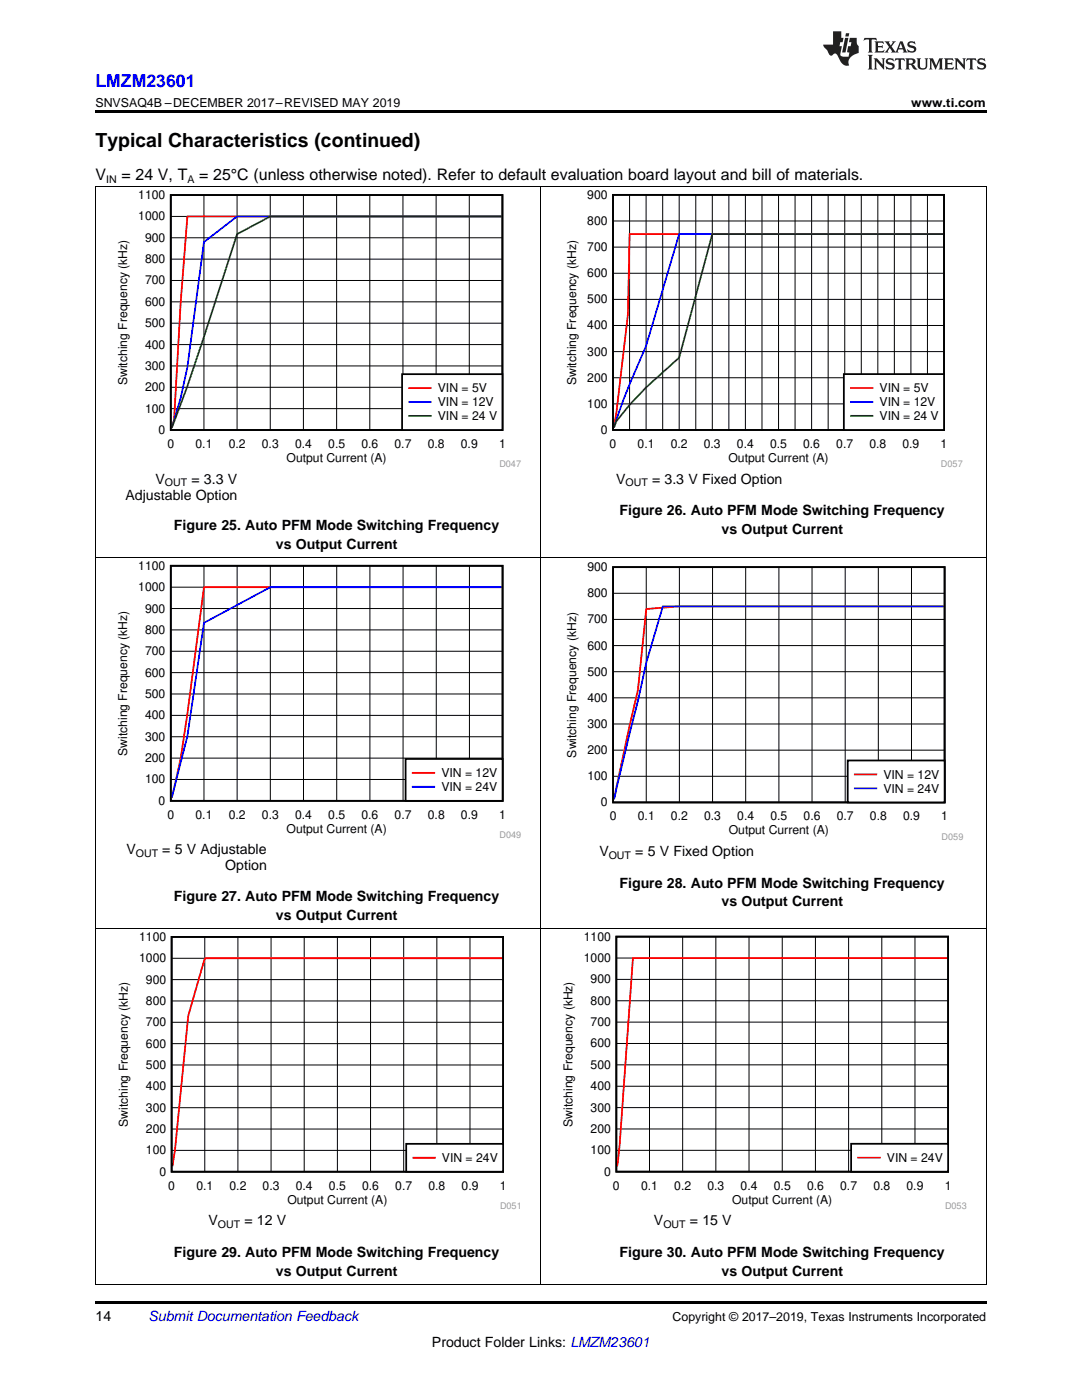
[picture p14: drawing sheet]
<svg xmlns="http://www.w3.org/2000/svg" width="216mm" height="279mm" viewBox="0 0 216 279" stroke-linecap="round" stroke-linejoin="round" font-family="sans-serif">
<defs><g id="words">
<text font-size="3.9" x="19" y="29.3">Typical Characteristics (continued)</text>
<text font-size="3.5" fill="#00f" x="19" y="17.3">LMZM23601</text>
<g font-size="3.2">
<text x="19" y="36">V</text>
<text x="24.2" y="36">= 24 V, T</text>
<text x="39.8" y="36">= 25°C (unless otherwise noted). Refer to default evaluation board layout and bill of materials.</text>
</g>
<g font-size="2.8">
<text x="25" y="99.7">Adjustable Option</text>
<text x="31" y="96.5">V</text>
<text x="38.2" y="96.5">= 3.3 V</text>
<text x="122.9" y="96.5">V</text>
<text x="130.1" y="96.5">= 3.3 V Fixed Option</text>
<text x="34.7" y="105.8">Figure 25. Auto PFM Mode Switching Frequency</text>
<text x="123.6" y="102.9">Figure 26. Auto PFM Mode Switching Frequency</text>
<text x="144" y="106.6">vs Output Current</text>
<text x="55.1" y="109.5">vs Output Current</text>
<text x="25.2" y="170.5">V</text>
<text x="32.4" y="170.5">= 5 V Adjustable</text>
<text x="44.9" y="173.7">Option</text>
<text x="119.6" y="170.9">V</text>
<text x="126.8" y="170.9">= 5 V Fixed Option</text>
<text x="34.7" y="179.8">Figure 27. Auto PFM Mode Switching Frequency</text>
<text x="123.6" y="177.2">Figure 28. Auto PFM Mode Switching Frequency</text>
<text x="55.1" y="183.5">vs Output Current</text>
<text x="144" y="180.9">vs Output Current</text>
<text x="41.6" y="244.5">V</text>
<text x="48.8" y="244.5">= 12 V</text>
<text x="130.5" y="244.5">V</text>
<text x="137.7" y="244.5">= 15 V</text>
<text x="34.7" y="250.9">Figure 29. Auto PFM Mode Switching Frequency</text>
<text x="123.6" y="250.9">Figure 30. Auto PFM Mode Switching Frequency</text>
<text x="55.1" y="254.6">vs Output Current</text>
<text x="144" y="254.6">vs Output Current</text>
<text x="19" y="263.6">14</text>
<text x="86.2" y="268.9">Product Folder Links: LMZM23601</text>
</g>
<text font-size="2.8" fill="#0000c8" x="29.6" y="263.6">Submit Documentation Feedback</text>
<g font-size="2.5">
<text x="19" y="21.4">SNVSAQ4B –DECEMBER 2017–REVISED MAY 2019</text>
<text x="181.8" y="21.4">www.ti.com</text>
<text x="134.2" y="263.6">Copyright © 2017–2019, Texas Instruments Incorporated</text>
</g>
<g font-size="2.4">
<text x="27.6" y="39.7">1100</text>
<text x="117.2" y="39.7">900</text>
<text x="27.6" y="44">1000</text>
<text x="117.2" y="44.9">800</text>
<text x="28.9" y="52.5">800</text>
<text x="28.9" y="48.3">900</text>
<text x="117.2" y="50.1">700</text>
<text x="28.9" y="56.8">700</text>
<text x="117.2" y="55.3">600</text>
<text x="28.9" y="65.3">500</text>
<text x="28.9" y="61">600</text>
<text x="117.2" y="65.8">400</text>
<text x="117.2" y="60.5">500</text>
<text x="28.9" y="69.6">400</text>
<text x="117.2" y="71">300</text>
<text x="25.4" y="76.9" transform="rotate(-90 25.4 76.9)">Switching Frequency (kHz)</text>
<text x="28.9" y="73.8">300</text>
<text x="115" y="76.9" transform="rotate(-90 115 76.9)">Switching Frequency (kHz)</text>
<text x="117.2" y="76.2">200</text>
<text x="28.9" y="82.4">100</text>
<text x="28.9" y="78.1">200</text>
<text x="87.4" y="78.3">VIN = 5V</text>
<text x="87.4" y="81.1">VIN = 12V</text>
<text x="87.4" y="83.9">VIN = 24 V</text>
<text x="117.2" y="81.4">100</text>
<text x="175.5" y="78.3">VIN = 5V</text>
<text x="175.5" y="81.1">VIN = 12V</text>
<text x="175.5" y="83.9">VIN = 24 V</text>
<text x="31.6" y="86.6">0</text>
<text x="33.4" y="89.4">0</text>
<text x="39" y="89.4">0.1</text>
<text x="45.6" y="89.4">0.2</text>
<text x="52.2" y="89.4">0.3</text>
<text x="58.9" y="89.4">0.4</text>
<text x="65.5" y="89.4">0.5</text>
<text x="72.1" y="89.4">0.6</text>
<text x="78.7" y="89.4">0.7</text>
<text x="85.3" y="89.4">0.8</text>
<text x="92" y="89.4">0.9</text>
<text x="99.6" y="89.4">1</text>
<text x="119.9" y="86.6">0</text>
<text x="121.6" y="89.4">0</text>
<text x="127.2" y="89.4">0.1</text>
<text x="133.8" y="89.4">0.2</text>
<text x="140.4" y="89.4">0.3</text>
<text x="147" y="89.4">0.4</text>
<text x="153.7" y="89.4">0.5</text>
<text x="160.3" y="89.4">0.6</text>
<text x="166.9" y="89.4">0.7</text>
<text x="173.5" y="89.4">0.8</text>
<text x="180.1" y="89.4">0.9</text>
<text x="187.7" y="89.4">1</text>
<text x="57.2" y="92.2">Output Current (A)</text>
<text x="145.3" y="92.2">Output Current (A)</text>
<text x="27.6" y="113.7">1100</text>
<text x="117.2" y="114">900</text>
<text x="27.6" y="118">1000</text>
<text x="117.2" y="119.2">800</text>
<text x="28.9" y="122.2">900</text>
<text x="117.2" y="124.4">700</text>
<text x="28.9" y="130.8">700</text>
<text x="28.9" y="126.5">800</text>
<text x="117.2" y="129.6">600</text>
<text x="28.9" y="135">600</text>
<text x="117.2" y="134.9">500</text>
<text x="28.9" y="143.6">400</text>
<text x="28.9" y="139.3">500</text>
<text x="117.2" y="140.1">400</text>
<text x="28.9" y="147.8">300</text>
<text x="117.2" y="145.3">300</text>
<text x="25.4" y="150.9" transform="rotate(-90 25.4 150.9)">Switching Frequency (kHz)</text>
<text x="28.9" y="152.1">200</text>
<text x="88.1" y="155.1">VIN = 12V</text>
<text x="115" y="151.2" transform="rotate(-90 115 151.2)">Switching Frequency (kHz)</text>
<text x="117.2" y="155.7">100</text>
<text x="117.2" y="150.5">200</text>
<text x="176.3" y="155.4">VIN = 12V</text>
<text x="28.9" y="156.4">100</text>
<text x="31.7" y="160.6">0</text>
<text x="88.1" y="157.9">VIN = 24V</text>
<text x="119.9" y="160.9">0</text>
<text x="176.3" y="158.2">VIN = 24V</text>
<text x="33.4" y="163.4">0</text>
<text x="39" y="163.4">0.1</text>
<text x="45.6" y="163.4">0.2</text>
<text x="52.3" y="163.4">0.3</text>
<text x="57.2" y="166.2">Output Current (A)</text>
<text x="58.9" y="163.4">0.4</text>
<text x="65.5" y="163.4">0.5</text>
<text x="72.1" y="163.4">0.6</text>
<text x="78.7" y="163.4">0.7</text>
<text x="85.4" y="163.4">0.8</text>
<text x="92" y="163.4">0.9</text>
<text x="99.6" y="163.4">1</text>
<text x="121.7" y="163.7">0</text>
<text x="127.3" y="163.7">0.1</text>
<text x="133.9" y="163.7">0.2</text>
<text x="140.5" y="163.7">0.3</text>
<text x="145.4" y="166.5">Output Current (A)</text>
<text x="147.1" y="163.7">0.4</text>
<text x="153.7" y="163.7">0.5</text>
<text x="160.4" y="163.7">0.6</text>
<text x="167" y="163.7">0.7</text>
<text x="173.6" y="163.7">0.8</text>
<text x="180.2" y="163.7">0.9</text>
<text x="187.8" y="163.7">1</text>
<text x="27.8" y="187.8">1100</text>
<text x="116.5" y="192">1000</text>
<text x="116.5" y="187.7">1100</text>
<text x="27.8" y="192">1000</text>
<text x="29.1" y="196.3">900</text>
<text x="117.8" y="196.3">900</text>
<text x="29.1" y="200.6">800</text>
<text x="117.8" y="200.5">800</text>
<text x="29.1" y="209.1">600</text>
<text x="29.1" y="204.8">700</text>
<text x="117.8" y="209">600</text>
<text x="117.8" y="204.8">700</text>
<text x="29.1" y="213.3">500</text>
<text x="117.8" y="213.3">500</text>
<text x="29.1" y="221.9">300</text>
<text x="29.1" y="217.6">400</text>
<text x="117.8" y="221.8">300</text>
<text x="117.8" y="217.6">400</text>
<text x="25.5" y="224.9" transform="rotate(-90 25.5 224.9)">Switching Frequency (kHz)</text>
<text x="29.1" y="226.1">200</text>
<text x="114.3" y="224.9" transform="rotate(-90 114.3 224.9)">Switching Frequency (kHz)</text>
<text x="117.8" y="226.1">200</text>
<text x="29.1" y="230.4">100</text>
<text x="88.2" y="231.9">VIN = 24V</text>
<text x="117.8" y="230.4">100</text>
<text x="177" y="231.9">VIN = 24V</text>
<text x="31.8" y="234.6">0</text>
<text x="33.6" y="237.4">0</text>
<text x="39.2" y="237.4">0.1</text>
<text x="45.8" y="237.4">0.2</text>
<text x="52.4" y="237.4">0.3</text>
<text x="59" y="237.4">0.4</text>
<text x="65.6" y="237.4">0.5</text>
<text x="72.3" y="237.4">0.6</text>
<text x="78.9" y="237.4">0.7</text>
<text x="85.5" y="237.4">0.8</text>
<text x="92.1" y="237.4">0.9</text>
<text x="99.7" y="237.4">1</text>
<text x="120.6" y="234.6">0</text>
<text x="122.3" y="237.4">0</text>
<text x="127.9" y="237.4">0.1</text>
<text x="134.5" y="237.4">0.2</text>
<text x="141.2" y="237.4">0.3</text>
<text x="147.8" y="237.4">0.4</text>
<text x="154.4" y="237.4">0.5</text>
<text x="161" y="237.4">0.6</text>
<text x="167.6" y="237.4">0.7</text>
<text x="174.3" y="237.4">0.8</text>
<text x="180.9" y="237.4">0.9</text>
<text x="188.5" y="237.4">1</text>
<text x="57.3" y="240.2">Output Current (A)</text>
<text x="146.1" y="240.2">Output Current (A)</text>
</g>
<g font-size="2.1">
<text x="21.2" y="36.6">IN</text>
<text x="37.4" y="36.6">A</text>
<text x="32.9" y="97.1">OUT</text>
<text x="124.8" y="97.1">OUT</text>
<text x="27.1" y="171.1">OUT</text>
<text x="121.5" y="171.4">OUT</text>
<text x="43.5" y="245.1">OUT</text>
<text x="132.4" y="245.1">OUT</text>
</g>
<g font-size="1.8" fill="#999">
<text x="99.6" y="93.2">D047</text>
<text x="187.8" y="93.2">D057</text>
<text x="99.7" y="167.2">D049</text>
<text x="187.9" y="167.6">D059</text>
<text x="99.8" y="241.3">D051</text>
<text x="188.6" y="241.3">D053</text>
</g>
</g></defs>
<path d="M19 256.3l.2 .1zM196.7 256.3l.1 .1zM19 259.7h177.8v.5h-177.8z" fill="#000"/>
<path d="M19.1 185.3v71.1M107.9 185.3v71.1M196.8 185.3v71.1M19 256.3h177.8" fill="none" stroke="#000" stroke-width=".2"/>
<path d="M23.2 186h80.6v55.3h-80.6z" fill-rule="evenodd" fill="#fff"/>
<path d="M34.2 187h66.2v46.8h-66.2z" fill="none" stroke="#000" stroke-width=".35"/>
<g fill="none" stroke="#000" stroke-width=".2">
<path d="M34.2 199.8h66.2M34.2 195.5h66.2M34.2 191.2h66.2M40.9 187v46.9M47.5 187v46.9M54.1 187v46.9M60.7 187v46.9M67.3 187v46.9M73.9 187v46.9M80.6 187v46.9M87.2 187v46.9M93.8 187v46.9"/>
<path d="M34.2 216.8h66.2M34.2 212.5h66.2M34.2 208.3h66.2M34.2 204h66.2M34.2 229.6h66.2M34.2 225.3h66.2M34.2 221.1h66.2"/>
</g>
<path d="M100.2 191.2h-59.3l-3.3 11.5-2.7 26.9-.5 3.2" fill="none" stroke="#f00" stroke-width=".35"/>
<path d="M81.1 228.3h19.3v5.5h-19.3z" fill-rule="evenodd" fill="#fff"/>
<path d="M81.1 228.3h19.3v5.5h-19.3z" fill="none" stroke="#000" stroke-width=".35"/>
<path d="M82.5 231.1h4.3" fill="none" stroke="#f00" stroke-width=".35"/>
<path d="M111.9 185.9h81v55.4h-81z" fill-rule="evenodd" fill="#fff"/>
<path d="M123 186.9h66.2v46.9h-66.2z" fill="none" stroke="#000" stroke-width=".35"/>
<g fill="none" stroke="#000" stroke-width=".2">
<path d="M123 199.7h66.2M123 195.5h66.2M123 191.2h66.2M129.6 186.9v46.9M136.2 186.9v46.9M142.8 186.9v46.9M149.5 186.9v46.9M156.1 186.9v46.9M162.7 186.9v46.9M169.3 186.9v46.9M176 186.9v46.9M182.6 186.9v46.9"/>
<path d="M123 216.8h66.2M123 212.5h66.2M123 208.3h66.2M123 204h66.2M123 229.6h66.2M123 225.3h66.2M123 221h66.2"/>
</g>
<path d="M189 191.2h-62.7l-2.7 37.3-.5 4.3" fill="none" stroke="#f00" stroke-width=".35"/>
<path d="M169.8 228.3h19.4v5.5h-19.4z" fill-rule="evenodd" fill="#fff"/>
<path d="M169.8 228.3h19.4v5.5h-19.4z" fill="none" stroke="#000" stroke-width=".35"/>
<path d="M171.3 231h4.2" fill="none" stroke="#f00" stroke-width=".35"/>
<path d="M19.1 111.3v74M107.9 111.3v74M196.8 111.3v74M19 185.2h177.8" fill="none" stroke="#000" stroke-width=".2"/>
<path d="M112.6 112.2h79.6v55.5h-79.6z" fill-rule="evenodd" fill="#fff"/>
<path d="M122.3 113.2h66.2v46.9h-66.2z" fill="none" stroke="#000" stroke-width=".36"/>
<g fill="none" stroke="#000" stroke-width=".2">
<path d="M122.3 118.4h66.2M129 113.2v46.9M135.6 113.2v46.9M142.2 113.2v46.9M148.8 113.2v46.9M155.4 113.2v46.9M162 113.2v46.9M168.6 113.2v46.9M175.3 113.2v46.9M181.9 113.2v46.9M122.3 139.3h66.2M122.3 134.1h66.2"/>
<path d="M122.3 128.8h66.2M122.3 123.6h66.2M122.3 154.9h66.2M122.3 149.7h66.2M122.3 144.5h66.2"/>
</g>
<path d="M188.3 121h-52.7l-6.6 .5-1.7 16.2-4.8 21.8" fill="none" stroke="#f00" stroke-width=".36"/>
<path d="M188.3 121h-56l-3.3 11.3-1.7 7.5-4.8 19.7" fill="none" stroke="#00f" stroke-width=".36"/>
<path d="M169.1 151.8h19.4v8.3h-19.4z" fill-rule="evenodd" fill="#fff"/>
<path d="M169.1 151.8h19.4v8.3h-19.4z" fill="none" stroke="#000" stroke-width=".36"/>
<path d="M170.6 154.5h4.3" fill="none" stroke="#f00" stroke-width=".36"/>
<path d="M170.6 157.3h4.3" fill="none" stroke="#00f" stroke-width=".36"/>
<path d="M23 111.9h81v55.4h-81z" fill-rule="evenodd" fill="#fff"/>
<path d="M34.1 112.9h66.2v46.9h-66.2z" fill="none" stroke="#000" stroke-width=".35"/>
<g fill="none" stroke="#000" stroke-width=".2">
<path d="M34.1 117.2h66.2M40.7 112.9v46.9M47.3 112.9v46.9M53.9 112.9v46.9M60.6 112.9v46.9M67.2 112.9v46.9M73.8 112.9v46.9M80.4 112.9v46.9M87.1 112.9v46.9M93.7 112.9v46.9M34.1 138.5h66.2M34.1 134.2h66.2"/>
<path d="M34.1 130h66.2M34.1 125.7h66.2M34.1 121.4h66.2M34.1 155.6h66.2M34.1 151.3h66.2M34.1 147h66.2M34.1 142.8h66.2"/>
</g>
<path d="M100.1 117.2h-59.4l-3.3 25.2a120.2 120.2 0 0 1-3.2 16.9" fill="none" stroke="#f00" stroke-width=".35"/>
<path d="M100.1 117.2h-46.2l-13.2 7.1-3.3 22.6-3.2 12.3" fill="none" stroke="#00f" stroke-width=".35"/>
<path d="M80.9 151.5h19.4v8.3h-19.4z" fill-rule="evenodd" fill="#fff"/>
<path d="M80.9 151.5h19.4v8.3h-19.4z" fill="none" stroke="#000" stroke-width=".35"/>
<path d="M82.4 154.2h4.2" fill="none" stroke="#f00" stroke-width=".35"/>
<path d="M82.4 157h4.2" fill="none" stroke="#00f" stroke-width=".35"/>
<path d="M19.1 37.2v74.1M107.9 37.2v74.1M196.8 37.2v74.1M19 111.2h177.8" fill="none" stroke="#000" stroke-width=".2"/>
<path d="M23 37.9h81v55.4h-81z" fill-rule="evenodd" fill="#fff"/>
<path d="M34.1 38.9h66.2v46.9h-66.2z" fill="none" stroke="#000" stroke-width=".35"/>
<g fill="none" stroke="#000" stroke-width=".2">
<path d="M40.7 38.9v46.9M47.3 38.9v46.9M53.9 38.9v46.9M60.5 38.9v46.9M67.2 38.9v46.9M73.8 38.9v46.9M80.4 38.9v46.9M87 38.9v46.9M93.6 38.9v46.9M34.1 56h66.2M34.1 51.7h66.2M34.1 47.5h66.2"/>
<path d="M34.1 43.2h66.2M34.1 77.3h66.2M34.1 73h66.2M34.1 68.8h66.2M34.1 64.5h66.2M34.1 60.2h66.2M34.1 81.6h66.2"/>
</g>
<path d="M100.1 43.2h-62.7l-1.3 17-1.4 23.6-.5 1.6" fill="none" stroke="#f00" stroke-width=".35"/>
<path d="M100.1 43.2h-52.8l-6.6 5.1-3.3 25a89.2 89.2 0 0 1-3.2 12.1" fill="none" stroke="#00f" stroke-width=".35"/>
<path d="M100.1 43.2h-46.2l-6.6 3.5-6.6 20.5a206.2 206.2 0 0 1-6.5 18.2" fill="none" stroke="#008000" stroke-width=".35"/>
<path d="M80.2 74.7h20.1v11.1h-20.1z" fill-rule="evenodd" fill="#fff"/>
<path d="M80.2 74.7h20.1v11.1h-20.1z" fill="none" stroke="#000" stroke-width=".35"/>
<path d="M81.7 77.4h4.2" fill="none" stroke="#f00" stroke-width=".35"/>
<path d="M81.7 80.2h4.2" fill="none" stroke="#00f" stroke-width=".35"/>
<path d="M81.7 83h4.2" fill="none" stroke="#008000" stroke-width=".35"/>
<path d="M112.6 37.9h79.5v55.4h-79.5z" fill-rule="evenodd" fill="#fff"/>
<path d="M122.3 38.9h66.1v46.9h-66.1z" fill="none" stroke="#000" stroke-width=".35"/>
<g fill="none" stroke="#000" stroke-width=".2">
<path d="M125.6 38.9v46.9M128.9 38.9v46.9M132.2 38.9v46.9M135.5 38.9v46.9M138.8 38.9v46.9M142.1 38.9v46.9M145.4 38.9v46.9M148.7 38.9v46.9M152 38.9v46.9M155.3 38.9v46.9M158.6 38.9v46.9M161.9 38.9v46.9"/>
<path d="M165.2 38.9v46.9M168.6 38.9v46.9M171.9 38.9v46.9M175.2 38.9v46.9M178.5 38.9v46.9M181.8 38.9v46.9M185.1 38.9v46.9M122.3 59.7h66.1M122.3 54.5h66.1M122.3 49.3h66.1M122.3 44.1h66.1M122.3 75.4h66.1"/>
<path d="M122.3 70.2h66.1M122.3 65h66.1M122.3 80.6h66.1"/>
</g>
<path d="M188.2 46.7h-62.6l-.3 16.1-2.3 19.7-.5 2.7" fill="none" stroke="#f00" stroke-width=".35"/>
<path d="M188.2 46.7h-52.7l-6.6 22.3a129.3 129.3 0 0 0-6.4 16.3" fill="none" stroke="#00f" stroke-width=".35"/>
<path d="M188.2 46.7h-46.1l-6.6 24.7-6.6 5.9-3.3 3.5-2.6 3.3-.5 1.3" fill="none" stroke="#008000" stroke-width=".35"/>
<path d="M168.4 74.7h20v11.1h-20z" fill-rule="evenodd" fill="#fff"/>
<path d="M168.4 74.7h20v11.1h-20z" fill="none" stroke="#000" stroke-width=".35"/>
<path d="M169.8 77.4h4.3" fill="none" stroke="#f00" stroke-width=".35"/>
<path d="M169.8 80.2h4.3" fill="none" stroke="#00f" stroke-width=".35"/>
<path d="M169.8 83h4.3" fill="none" stroke="#008000" stroke-width=".35"/>
<path d="M19 37.2h177.8" fill="none" stroke="#000" stroke-width=".2"/>
<path d="M19 22h177.8v.5h-177.8z" fill="#000"/>
<g fill="#231f20">
<path d="M172.5 7.6l-.1 .5 .4-.2h.6v.1v2.1l-.2 .4h.9l-.2-.4v-2.1l.1-.1h.5l.5 .2-.2-.5zM174.5 8.3l.2 .3v1.5l-.2 .4h1.8l.2-.6a1.04 1.04 0 0 1-1.3 .2v-.7h.6l.3 .2v-.6l-.3 .2h-.6v-.6l.8-.1 .4 .3-.2-.5zM176.5 8.3l.9 1.1-.9 1.1h.8l-.2-.2 .4-.7 .5 .7-.2 .2h1.5l-.2-.2 .2-.4h.9l.1 .4-.2 .2h1l-.3-.3-.7-1.9h-.5l-.9 2-.8-1 .9-1h-.8l.1 .3-.4 .5-.3-.6 .1-.2zM179.7 8.6l.4 1h-.7zM181.3 8.4a.63 .63 0 0 0-.2 .7 .63 .63 0 0 0 .6 .4l.6 .2 .1 .2a.75 .75 0 0 1-.7 .4 .75 .75 0 0 1-.6-.5l.1 .7 .1-.1a1.11 1.11 0 0 0 1.5-.6 1.13 1.13 0 0 0-1.2-.8l-.1-.4a1.04 1.04 0 0 1 1.2 .2l-.2-.5-.2 .1-.4-.2zM173.2 10.9l.2 .4v2.2l-.2 .4h1l-.3-.4v-2.2l.3-.4zM174.3 11.6l.3 .4v1.5l-.3 .4h.8l-.2-.4v-1.3l1.5 1.7v-1.9l.2-.4h-.7l.2 .4v.9l-1.1-1.3zM177 11.8a.62 .62 0 0 0-.2 .7 .62 .62 0 0 0 .6 .4l.6 .1 .1 .3a.76 .76 0 0 1-.7 .3 .76 .76 0 0 1-.7-.4l.2 .7 .1-.1a1.11 1.11 0 0 0 1.5-.6 1.13 1.13 0 0 0-1.2-.8l-.1-.4a1.04 1.04 0 0 1 1.2 .2l-.2-.6-.2 .1-.5-.1zM178.7 11.6l-.2 .6a.61 .61 0 0 1 .8-.3v1.6l-.2 .4h.9l-.2-.4v-1.6a.63 .63 0 0 1 .7 .3l-.1-.6zM180.6 11.6l.3 .4v1.5l-.3 .4h1l-.2-.2-.1-.8 .6 .2a.76 .76 0 0 0 1.2 .7l-1-1a.58 .58 0 0 0 .6-.5 .58 .58 0 0 0-.5-.6zM181.4 11.9h.1a.45 .45 0 0 1 .5 .1 .45 .45 0 0 1 .1 .5l-.8 .2zM182.9 11.6l.2 .2a2.17 2.17 0 0 0 .3 1.9 .99 .99 0 0 0 1.6-.6v-1.1l.2-.4h-.7l.2 .2a1.92 1.92 0 0 1-.2 1.8 .6 .6 0 0 1-.9-.5v-1.1l.2-.4zM185.4 11.6l.2 .4v1.5l-.2 .4h.7l-.2-.4v-1.4l.8 1.8 .8-1.8v1.4l-.2 .4h.9l-.2-.4v-1.5l.2-.4h-.8l-.6 1.5-.6-1.5zM188.4 11.6l.2 .4v1.5l-.2 .4h1.8l.1-.6a1.04 1.04 0 0 1-1.2 .1v-.6h.5l.4 .2v-.6l-.4 .2h-.5v-.7h.8l.3 .3-.1-.6zM190.5 11.6l.2 .4v1.5l-.2 .4h.7l-.2-.4v-1.3l1.5 1.7v-1.9l.2-.4h-.7l.2 .4v.9l-1.1-1.3zM192.9 11.6l-.1 .6a.61 .61 0 0 1 .7-.3l.1 1.6-.3 .4h1l-.3-.4 .1-1.6a.63 .63 0 0 1 .7 .3l-.1-.6zM195.2 11.8a.62 .62 0 0 0-.2 .7 .62 .62 0 0 0 .6 .4l.6 .1 .1 .3a.76 .76 0 0 1-.7 .3 .76 .76 0 0 1-.6-.4l.1 .7 .1-.1a1.11 1.11 0 0 0 1.6-.6 1.13 1.13 0 0 0-1.3-.8l-.1-.4a1.04 1.04 0 0 1 1.2 .2l-.1-.6-.2 .1-.5-.1z"/>
<path d="M166.2 6.3v2.6h-1.9v.4l.8 .9a.91 .91 0 0 0 1 .8 .56 .56 0 0 1 .5-.3 .56 .56 0 0 1 .5 .3l.4 .8a1.53 1.53 0 0 0 1.9 1.2 1.54 1.54 0 0 1 1-2.1l.9-.3v-1.4a1.52 1.52 0 0 1-.4-1.6h-1.3l-.2 .8h.5l-.2 .8h-.5l-.1 1v.2l.4 .1-.2 .8a1.93 1.93 0 0 1-1.6-.3l.3-1.8h-.5l.2-.8h.4l.2-.8h-.4v-1.3zM168.6 7.6l-.6 2.9h.7l.6-2.9zM168.8 6.6l-.1 .7h.6l.2-.7z"/>
</g>
<use href="#words"/>
</svg>
